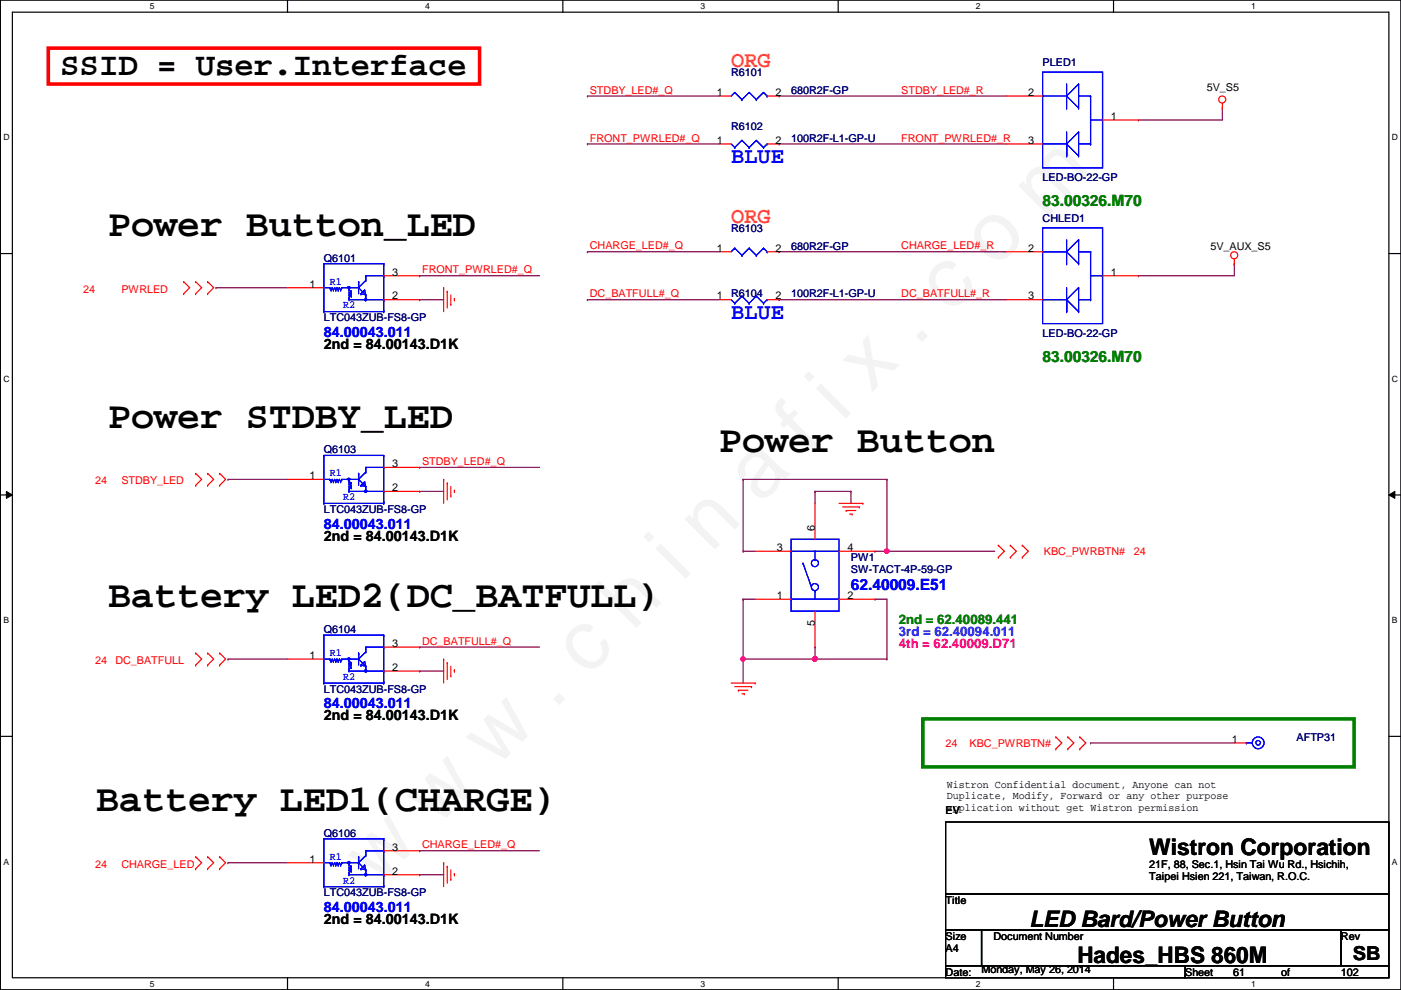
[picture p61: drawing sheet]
<svg xmlns="http://www.w3.org/2000/svg" width="297mm" height="210mm" viewBox="0 0 297 210" stroke-linecap="round" stroke-linejoin="round" font-family="sans-serif">
<defs><g id="words">
<text font-size="17.6" fill="#f0f" x="80.1" y="188" transform="rotate(-45 80.1 188)">w w w . c h i n a f i x . c o m</text>
<g font-size="8.1">
<text x="22.9" y="50">Power Button_LED</text>
<text x="22.9" y="90.7">Power STDBY_LED</text>
<text x="152.5" y="95.8">Power Button</text>
<text x="22.9" y="128.8">Battery LED2(DC_BATFULL)</text>
<text x="20.4" y="172">Battery LED1(CHARGE)</text>
</g>
<text font-size="6.9" x="12.8" y="15.9">SSID = User.Interface</text>
<g font-size="4.8" fill="#ff8000">
<text x="155" y="14.3">ORG</text>
<text x="155" y="47.3">ORG</text>
</g>
<g font-size="4.8" fill="#00f">
<text x="155" y="34.6">BLUE</text>
<text x="155" y="67.6">BLUE</text>
</g>
<g font-size="4.8">
<text x="243.7" y="181.3">Wistron Corporation</text>
<text x="218.3" y="196.5">LED Bard/Power Button</text>
<text x="228.4" y="204.2">Hades_HBS 860M</text>
</g>
<text font-size="4.1" x="286.8" y="203.5">SB</text>
<g font-size="3.3" fill="#008000">
<text x="221.1" y="43.8">83.00326.M70</text>
<text x="221.1" y="76.8">83.00326.M70</text>
</g>
<text font-size="3.3" fill="#00f" x="180.4" y="125.1">62.40009.E51</text>
<g font-size="3" fill="#00f">
<text x="68.7" y="71.5">84.00043.011</text>
<text x="68.7" y="112.1">84.00043.011</text>
<text x="68.7" y="150.2">84.00043.011</text>
<text x="68.7" y="193.4">84.00043.011</text>
</g>
<g font-size="3">
<text x="68.7" y="74">2nd = 84.00143.D1K</text>
<text x="68.7" y="114.6">2nd = 84.00143.D1K</text>
<text x="68.7" y="152.7">2nd = 84.00143.D1K</text>
<text x="68.7" y="195.9">2nd = 84.00143.D1K</text>
</g>
<text font-size="2.8" fill="#8000ff" x="190.6" y="134.7">3rd = 62.40094.011</text>
<text font-size="2.8" fill="#f0f" x="190.6" y="137.3">4th = 62.40009.D71</text>
<text font-size="2.8" fill="#008000" x="190.6" y="132.2">2nd = 62.40089.441</text>
<g font-size="2.3" fill="#000080">
<text x="155" y="16.1">R6101</text>
<text x="221.1" y="14.1">PLED1</text>
<text x="167.7" y="19.9">680R2F-GP</text>
<text x="155" y="27.5">R6102</text>
<text x="167.7" y="30.1">100R2F-L1-GP-U</text>
<text x="221.1" y="38.4">LED-BO-22-GP</text>
<text x="221.1" y="47.1">CHLED1</text>
<text x="155" y="49.1">R6103</text>
<text x="167.7" y="52.9">680R2F-GP</text>
<text x="68.7" y="55.5">Q6101</text>
<text x="155" y="63.1">R6104</text>
<text x="167.7" y="63.1">100R2F-L1-GP-U</text>
<text x="68.7" y="68.2">LTC043ZUB-FS8-GP</text>
<text x="221.1" y="71.5">LED-BO-22-GP</text>
<text x="68.7" y="96.1">Q6103</text>
<text x="68.7" y="108.8">LTC043ZUB-FS8-GP</text>
<text x="180.4" y="119">PW1</text>
<text x="180.4" y="121.5">SW-TACT-4P-59-GP</text>
<text x="68.7" y="134.2">Q6104</text>
<text x="68.7" y="146.9">LTC043ZUB-FS8-GP</text>
<text x="274.9" y="157.1">AFTP31</text>
<text x="68.7" y="177.4">Q6106</text>
<text x="68.7" y="190.1">LTC043ZUB-FS8-GP</text>
</g>
<g font-size="2.3" fill="#f00">
<text x="125" y="19.9">STDBY_LED#_Q</text>
<text x="191.1" y="19.9">STDBY_LED#_R</text>
<text x="125" y="30">FRONT_PWRLED#_Q</text>
<text x="191.1" y="30">FRONT_PWRLED#_R</text>
<text x="125" y="52.9">CHARGE_LED#_Q</text>
<text x="191.1" y="52.9">CHARGE_LED#_R</text>
<text x="89.5" y="58">FRONT_PWRLED#_Q</text>
<text x="17.6" y="62.1">24</text>
<text x="25.7" y="62.1">PWRLED</text>
<text x="125" y="63">DC_BATFULL#_Q</text>
<text x="191.1" y="63">DC_BATFULL#_R</text>
<text x="89.5" y="98.6">STDBY_LED#_Q</text>
<text x="20.1" y="102.7">24</text>
<text x="25.7" y="102.7">STDBY_LED</text>
<text x="221.3" y="117.7">KBC_PWRBTN#</text>
<text x="240.4" y="117.7">24</text>
<text x="89.5" y="136.7">DC_BATFULL#_Q</text>
<text x="20.1" y="140.8">24</text>
<text x="24.5" y="140.8">DC_BATFULL</text>
<text x="200.5" y="158.3">24</text>
<text x="205.6" y="158.3">KBC_PWRBTN#</text>
<text x="89.5" y="179.9">CHARGE_LED#_Q</text>
<text x="20.1" y="184">24</text>
<text x="25.7" y="184">CHARGE_LED</text>
</g>
<g font-size="2.3">
<text x="152" y="20.3">1</text>
<text x="164.4" y="20.3">2</text>
<text x="218" y="20.3">2</text>
<text x="255.9" y="19.4">5V_S5</text>
<text x="235.5" y="25.4">1</text>
<text x="152" y="30.5">1</text>
<text x="164.4" y="30.5">2</text>
<text x="218" y="30.5">3</text>
<text x="152" y="53.3">1</text>
<text x="164.4" y="53.3">2</text>
<text x="218" y="53.3">2</text>
<text x="256.6" y="52.9">5V_AUX_S5</text>
<text x="83.1" y="58.4">3</text>
<text x="235.5" y="58.4">1</text>
<text x="65.6" y="61">1</text>
<text x="83.1" y="63.5">2</text>
<text x="152" y="63.5">1</text>
<text x="164.4" y="63.5">2</text>
<text x="218" y="63.5">3</text>
<text x="65.6" y="101.6">1</text>
<text x="83.1" y="99.1">3</text>
<text x="83.1" y="104.1">2</text>
<text x="172.8" y="112.6" transform="rotate(-90 172.8 112.6)">6</text>
<text x="164.7" y="116.8">3</text>
<text x="179.7" y="116.8">4</text>
<text x="164.7" y="127">1</text>
<text x="179.7" y="127">2</text>
<text x="83.1" y="137.2">3</text>
<text x="172.8" y="132.6" transform="rotate(-90 172.8 132.6)">5</text>
<text x="65.6" y="139.7">1</text>
<text x="83.1" y="142.2">2</text>
<text x="261.2" y="157.5">1</text>
<text x="200.7" y="167">Wistron Confidential document, Anyone can not</text>
<text x="200.5" y="172.6">EV</text>
<text x="200.7" y="169.5">Duplicate, Modify, Forward or any other purpose</text>
<text x="200.7" y="172">application without get Wistron permission</text>
<text x="65.6" y="182.9">1</text>
<text x="83.1" y="185.4">2</text>
<text x="83.1" y="180.3">3</text>
<text x="243.7" y="184">21F, 88, Sec.1, Hsin Tai Wu Rd., Hsichih,</text>
<text x="200.5" y="191.6">Title</text>
<text x="243.7" y="186.6">Taipei Hsien 221, Taiwan, R.O.C.</text>
<text x="200.5" y="199.2">Size</text>
<text x="200.5" y="201.8">A4</text>
<text x="210.6" y="199.2">Document Number</text>
<text x="284.3" y="199.2">Rev</text>
<text x="200.5" y="206.8">Date:</text>
<text x="208.1" y="206.3">Monday, May 26, 2014</text>
<text x="251.3" y="206.8">Sheet</text>
<text x="261.4" y="206.8">61</text>
<text x="271.6" y="206.8">of</text>
<text x="284.3" y="206.8">102</text>
</g>
<g font-size="2.3" fill="#00f">
<text x="69.9" y="60.3">R1</text>
<text x="72.7" y="65.4">R2</text>
<text x="69.9" y="101">R1</text>
<text x="72.7" y="106">R2</text>
<text x="69.9" y="139.1">R1</text>
<text x="72.7" y="144.1">R2</text>
<text x="69.9" y="182.2">R1</text>
<text x="72.7" y="187.3">R2</text>
</g>
<g font-size="1.8">
<text x="31.8" y="1.9">5</text>
<text x="90.1" y="1.9">4</text>
<text x="148.5" y="1.9">3</text>
<text x="206.9" y="1.9">2</text>
<text x="265.3" y="1.9">1</text>
<text x=".7" y="29.8">D</text>
<text x="295.1" y="29.8">D</text>
<text x=".7" y="80.9">C</text>
<text x="295.1" y="80.9">C</text>
<text x=".7" y="132.1">B</text>
<text x="295.1" y="132.1">B</text>
<text x=".7" y="183.3">A</text>
<text x="295.1" y="183.3">A</text>
<text x="31.8" y="209.2">5</text>
<text x="90.1" y="209.2">4</text>
<text x="148.5" y="209.2">3</text>
<text x="206.9" y="209.2">2</text>
<text x="265.3" y="209.2">1</text>
</g>
</g></defs>
<path d="M.1 0h296.9v209.8h-296.9zM2.6 2.6h291.9v204.7h-291.9z" fill="none" stroke="#000" stroke-width=".25"/>
<g fill="#fff">
<path d="M31.8 .3h1v2h-1z"/>
<path d="M31.8 207.6h1v1.9h-1z"/>
</g>
<path d="M61 0v2.6M61 207.3v2.5" fill="none" stroke="#000" stroke-width=".25"/>
<g fill="#fff">
<path d="M90.1 .3h1v2h-1z"/>
<path d="M90.1 207.6h1v1.9h-1z"/>
</g>
<path d="M119.3 0v2.6M119.3 207.3v2.5" fill="none" stroke="#000" stroke-width=".25"/>
<g fill="#fff">
<path d="M148.5 .3h1v2h-1z"/>
<path d="M148.5 207.6h1v1.9h-1z"/>
</g>
<path d="M177.7 0v2.6M177.7 207.3v2.5" fill="none" stroke="#000" stroke-width=".25"/>
<g fill="#fff">
<path d="M206.9 .3h1v2h-1z"/>
<path d="M206.9 207.6h1v1.9h-1z"/>
</g>
<path d="M236.1 0v2.6M236.1 207.3v2.5" fill="none" stroke="#000" stroke-width=".25"/>
<g fill="#fff">
<path d="M265.3 .3h.9v2h-.9z"/>
<path d="M265.3 207.6h.9v1.9h-.9z"/>
<path d="M.7 28.2h1.3v1.9h-1.3z"/>
<path d="M295.1 28.2h1.3v1.9h-1.3z"/>
<path d="M.7 79.3h1.3v2h-1.3z"/>
<path d="M295.1 79.3h1.3v2h-1.3z"/>
</g>
<path d="M.1 53.8h2.5M294.5 53.8h2.5" fill="none" stroke="#000" stroke-width=".25"/>
<g fill="#fff">
<path d="M.7 130.5h1.2v2h-1.2z"/>
<path d="M295.1 130.5h1.2v2h-1.2z"/>
</g>
<path d="M.1 104.9h2.5M294.5 104.9h2.5" fill="none" stroke="#000" stroke-width=".25"/>
<path d="M1.4 104.2l1.2 .7-1.2 .8zM294.5 104.9l1.2-.7v1.5z" fill="#000"/>
<path d="M1.4 104.2l1.2 .7-1.2 .8zM294.5 104.9l1.2-.7v1.5z" fill="none" stroke="#000" stroke-width=".21"/>
<g fill="#fff">
<path d="M.7 181.7h1.2v2h-1.2z"/>
<path d="M295.1 181.7h1.2v2h-1.2z"/>
</g>
<path d="M.1 156.1h2.5M294.5 156.1h2.5M200.5 174.3h94v15.2h-94zM200.5 189.5h94v7.6h-94zM200.5 197.1h7.6v7.7h-7.6zM208.1 197.1h76.2v7.7h-76.2zM284.3 197.1h10.2v7.7h-10.2zM200.5 204.8h50.8v2.5h-50.8zM251.3 204.8h43.2v2.5h-43.2z" fill="none" stroke="#000" stroke-width=".25"/>
<g fill="none" stroke="#800040" stroke-width=".25">
<path d="M124.5 20.4h.1M124.5 20.4h28M165.2 20.4h.1M165.2 20.4h48.2M165.2 30.5h48.2M241.4 25.4h.1M259.2 22.9h.1M259.2 22.9v2.5h-17.8M165.2 53.4h48.2M241.4 58.5h.1M261.7 55.9h.1M261.7 55.9v2.6h-20.3"/>
<path d="M45.8 61h.1M45.8 61h15.2M165.2 63.5h48.2M48.3 101.6h.1M48.3 101.6h12.7M157.6 101.6h30.4M48.3 139.7h.1M48.3 139.7h12.7M231.2 157.5h30.5M48.3 182.9h.1M48.3 182.9h12.7"/>
</g>
<g fill="none" stroke="#f00" stroke-width=".25">
<path d="M152.5 20.4h2.5M162.6 20.4h2.6M213.4 20.4h7.7M233.8 25.4h7.6M259.2 22.9h.1M259.2 21.9v1M38.9 59.7h.1M38.9 59.7l1.3 1.3-1.3 1.3M41.5 59.7h.1M41.5 59.7l1.3 1.3-1.3 1.3M44 59.7h.1M44 59.7l1.3 1.3-1.3 1.3"/>
<path d="M233.8 58.5h7.6M261.7 55.9h.1M261.7 54.9v1M38.9 62.3h.1M41.5 62.3h.1M44 62.3h.1M61 61h7.7M41.5 102.9h.1M41.5 100.4h.1M41.5 100.4l1.3 1.2-1.3 1.3M44 100.4h.1M44 102.9h.1"/>
<path d="M44 100.4l1.3 1.2-1.3 1.3M46.6 102.9h.1M46.6 100.4h.1M46.6 100.4l1.2 1.2-1.2 1.3M61 101.6h7.7M41.5 138.5h.1M41.5 138.5l1.3 1.2-1.3 1.3M44 138.5h.1M44 138.5l1.3 1.2-1.3 1.3M46.6 138.5h.1M46.6 138.5l1.2 1.2-1.2 1.3M61 139.7h7.7"/>
<path d="M41.5 141h.1M44 141h.1M46.6 141h.1M261.7 157.5h2.5M41.5 184.2h.1M41.5 181.7h.1M41.5 181.7l1.3 1.2-1.3 1.3M44 181.7h.1M44 184.2h.1M44 181.7l1.3 1.2-1.3 1.3M46.6 184.2h.1M46.6 181.7h.1"/>
<path d="M46.6 181.7l1.2 1.2-1.2 1.3M61 182.9h7.7"/>
<circle cx="259.1" cy="21.1" r=".75"/>
<circle cx="261.7" cy="54.1" r=".75"/>
</g>
<path d="M10.2 10.2h91.5v7.6h-91.5z" fill="none" stroke="#f00" stroke-width=".76"/>
<path d="M195.7 152.4h91.4v10.2h-91.4z" fill="none" stroke="#008000" stroke-width=".76"/>
<g fill="none" stroke="#00f" stroke-width=".25">
<path d="M155.8 19.6h.1M155.8 19.6l-.8 .8M155.8 19.6l1.5 1.5M158.8 19.6h.1M158.8 19.6l-1.5 1.5M158.8 19.6l1.6 1.5M161.9 19.6h.1M161.9 19.6l-1.5 1.5M161.9 19.6l.7 .8M221.1 15.3h12.7v20.3h-12.7zM226.1 17.8v5.1M228.7 17.8h.1"/>
<path d="M228.7 17.8l-2.6 2.6M228.7 17.8v5.1M157.3 21.1h.1M160.4 21.1h.1M162.6 20.4h.1M221.1 20.4h5M226.1 20.4h.1M226.1 22.9h.1M226.1 20.4l2.6 2.5M228.7 22.9h.1M228.7 20.4h2.5M231.2 20.4h.1"/>
<path d="M231.2 20.4v10.1M264.2 157.5h.1M264.2 157.5h1.3"/>
<circle cx="266.8" cy="157.5" r=".49"/>
<circle cx="266.8" cy="157.5" r="1.25"/>
</g>
<use href="#words"/>
</svg>
